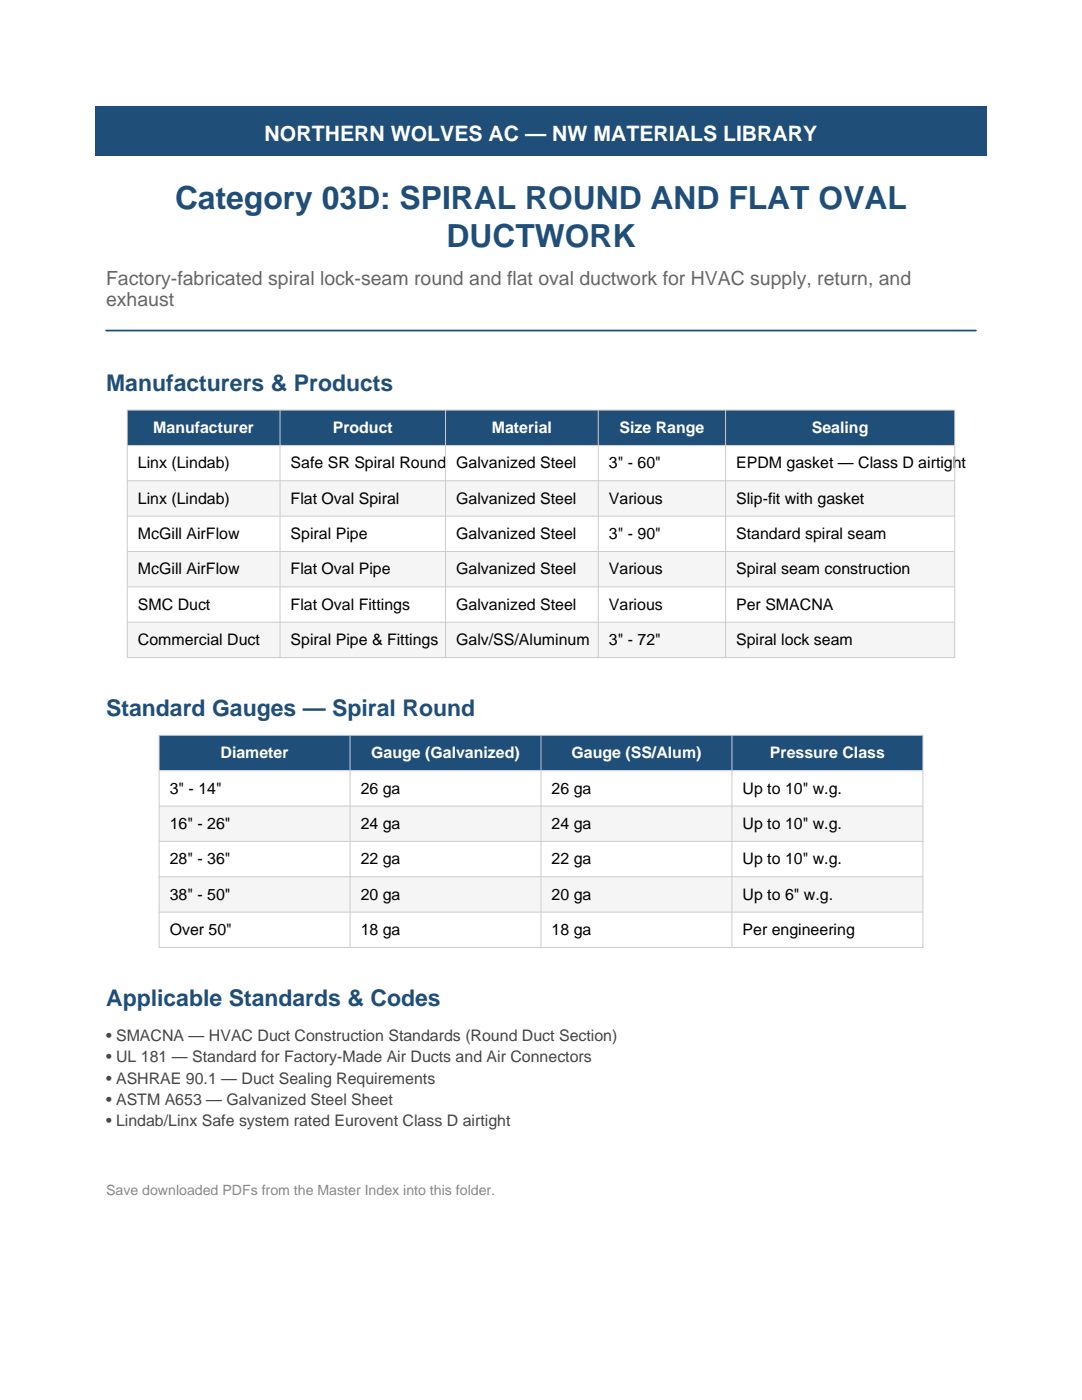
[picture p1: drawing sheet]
<svg xmlns="http://www.w3.org/2000/svg" width="216mm" height="279mm" viewBox="0 0 216 279" stroke-linecap="round" stroke-linejoin="round" font-family="sans-serif">
<defs><g id="words">
<g font-size="6.3" fill="#1f4e79">
<text x="34.9" y="41.6">Category 03D: SPIRAL ROUND AND FLAT OVAL</text>
<text x="89.1" y="49.4">DUCTWORK</text>
</g>
<g font-size="4.6" fill="#1f4e79">
<text x="21.2" y="78">Manufacturers &amp; Products</text>
<text x="21.2" y="142.9">Standard Gauges — Spiral Round</text>
<text x="21.2" y="200.7">Applicable Standards &amp; Codes</text>
</g>
<text font-size="4.2" fill="#fff" x="52.8" y="28.2">NORTHERN WOLVES AC — NW MATERIALS LIBRARY</text>
<g font-size="3.9" fill="#666">
<text x="21.2" y="56.8">Factory-fabricated spiral lock-seam round and flat oval ductwork for HVAC supply, return, and</text>
<text x="21.2" y="61">exhaust</text>
</g>
<g font-size="3.2" fill="#fff">
<text x="30.6" y="86.4">Manufacturer</text>
<text x="66.4" y="86.4">Product</text>
<text x="98.1" y="86.4">Material</text>
<text x="123.6" y="86.4">Size Range</text>
<text x="162" y="86.4">Sealing</text>
<text x="44" y="151.3">Diameter</text>
<text x="74.1" y="151.3">Gauge (Galvanized)</text>
<text x="114" y="151.3">Gauge (SS/Alum)</text>
<text x="153.6" y="151.3">Pressure Class</text>
</g>
<g font-size="3.2">
<text x="27.5" y="93.5">Linx (Lindab)</text>
<text x="58" y="93.5">Safe SR Spiral Round</text>
<text x="91" y="93.5">Galvanized Steel</text>
<text x="121.5" y="93.5">3&quot; - 60&quot;</text>
<text x="146.9" y="93.5">EPDM gasket — Class D airtight</text>
<text x="27.5" y="100.5">Linx (Lindab)</text>
<text x="58" y="100.5">Flat Oval Spiral</text>
<text x="91" y="100.5">Galvanized Steel</text>
<text x="121.5" y="100.5">Various</text>
<text x="146.9" y="100.5">Slip-fit with gasket</text>
<text x="27.5" y="107.6">McGill AirFlow</text>
<text x="58" y="107.6">Spiral Pipe</text>
<text x="91" y="107.6">Galvanized Steel</text>
<text x="121.5" y="107.6">3&quot; - 90&quot;</text>
<text x="146.9" y="107.6">Standard spiral seam</text>
<text x="27.5" y="114.7">McGill AirFlow</text>
<text x="58" y="114.7">Flat Oval Pipe</text>
<text x="91" y="114.7">Galvanized Steel</text>
<text x="121.5" y="114.7">Various</text>
<text x="146.9" y="114.7">Spiral seam construction</text>
<text x="27.5" y="121.7">SMC Duct</text>
<text x="58" y="121.7">Flat Oval Fittings</text>
<text x="91" y="121.7">Galvanized Steel</text>
<text x="121.5" y="121.7">Various</text>
<text x="146.9" y="121.7">Per SMACNA</text>
<text x="27.5" y="128.8">Commercial Duct</text>
<text x="58" y="128.8">Spiral Pipe &amp; Fittings</text>
<text x="91" y="128.8">Galv/SS/Aluminum</text>
<text x="121.5" y="128.8">3&quot; - 72&quot;</text>
<text x="146.9" y="128.8">Spiral lock seam</text>
<text x="33.9" y="158.4">3&quot; - 14&quot;</text>
<text x="72" y="158.4">26 ga</text>
<text x="110.1" y="158.4">26 ga</text>
<text x="148.2" y="158.4">Up to 10&quot; w.g.</text>
<text x="33.9" y="165.5">16&quot; - 26&quot;</text>
<text x="72" y="165.5">24 ga</text>
<text x="110.1" y="165.5">24 ga</text>
<text x="148.2" y="165.5">Up to 10&quot; w.g.</text>
<text x="33.9" y="172.5">28&quot; - 36&quot;</text>
<text x="72" y="172.5">22 ga</text>
<text x="110.1" y="172.5">22 ga</text>
<text x="148.2" y="172.5">Up to 10&quot; w.g.</text>
<text x="33.9" y="179.6">38&quot; - 50&quot;</text>
<text x="72" y="179.6">20 ga</text>
<text x="110.1" y="179.6">20 ga</text>
<text x="148.2" y="179.6">Up to 6&quot; w.g.</text>
<text x="33.9" y="186.6">Over 50&quot;</text>
<text x="72" y="186.6">18 ga</text>
<text x="110.1" y="186.6">18 ga</text>
<text x="148.2" y="186.6">Per engineering</text>
</g>
<g font-size="3.2" fill="#444">
<text x="21.2" y="207.8">• SMACNA — HVAC Duct Construction Standards (Round Duct Section)</text>
<text x="21.2" y="212">• UL 181 — Standard for Factory-Made Air Ducts and Air Connectors</text>
<text x="21.2" y="216.3">• ASHRAE 90.1 — Duct Sealing Requirements</text>
<text x="21.2" y="220.5">• ASTM A653 — Galvanized Steel Sheet</text>
<text x="21.2" y="224.7">• Lindab/Linx Safe system rated Eurovent Class D airtight</text>
</g>
<text font-size="2.8" fill="#888" x="21.2" y="238.5">Save downloaded PDFs from the Master Index into this folder.</text>
</g></defs>
<path d="M19 21.2h177.8v9.8h-177.8z" fill-rule="evenodd" fill="#1f4e79"/>
<path d="M21.2 66h173.5" fill="none" stroke="#1f4e79" stroke-width=".35"/>
<path d="M25.4 81.8h165.1v7.1h-165.1z" fill-rule="evenodd" fill="#1f4e79"/>
<path d="M25.4 88.9h165.1v7.1h-165.1z" fill-rule="evenodd" fill="#fff"/>
<path d="M25.4 96h165.1v7h-165.1z" fill-rule="evenodd" fill="#f5f5f5"/>
<path d="M25.4 103h165.1v7.1h-165.1z" fill-rule="evenodd" fill="#fff"/>
<path d="M25.4 110.1h165.1v7h-165.1z" fill-rule="evenodd" fill="#f5f5f5"/>
<path d="M25.4 117.1h165.1v7.1h-165.1z" fill-rule="evenodd" fill="#fff"/>
<path d="M25.4 124.2h165.1v7h-165.1z" fill-rule="evenodd" fill="#f5f5f5"/>
<path d="M25.4 81.8h165.1v49.4h-165.1zM25.4 88.9h165.1M25.4 96h165.1M55.9 81.8v49.4M88.9 81.8v49.4M119.4 81.8v49.4M144.8 81.8v49.4M25.4 103h165.1M25.4 110.1h165.1M25.4 117.1h165.1M25.4 124.2h165.1" fill="none" stroke="#ccc" stroke-width=".2"/>
<path d="M31.7 146.8h152.4v7h-152.4z" fill-rule="evenodd" fill="#1f4e79"/>
<path d="M31.7 153.8h152.4v7.1h-152.4z" fill-rule="evenodd" fill="#fff"/>
<path d="M31.7 160.9h152.4v7h-152.4z" fill-rule="evenodd" fill="#f5f5f5"/>
<path d="M31.7 167.9h152.4v7.1h-152.4z" fill-rule="evenodd" fill="#fff"/>
<path d="M31.7 175h152.4v7h-152.4z" fill-rule="evenodd" fill="#f5f5f5"/>
<path d="M31.7 182h152.4v7.1h-152.4z" fill-rule="evenodd" fill="#fff"/>
<path d="M31.7 146.8h152.4v42.3h-152.4zM31.7 153.8h152.4M69.8 146.8v42.3M107.9 146.8v42.3M146 146.8v42.3M31.7 160.9h152.4M31.7 167.9h152.4M31.7 175h152.4M31.7 182h152.4" fill="none" stroke="#ccc" stroke-width=".2"/>
<use href="#words"/>
</svg>
